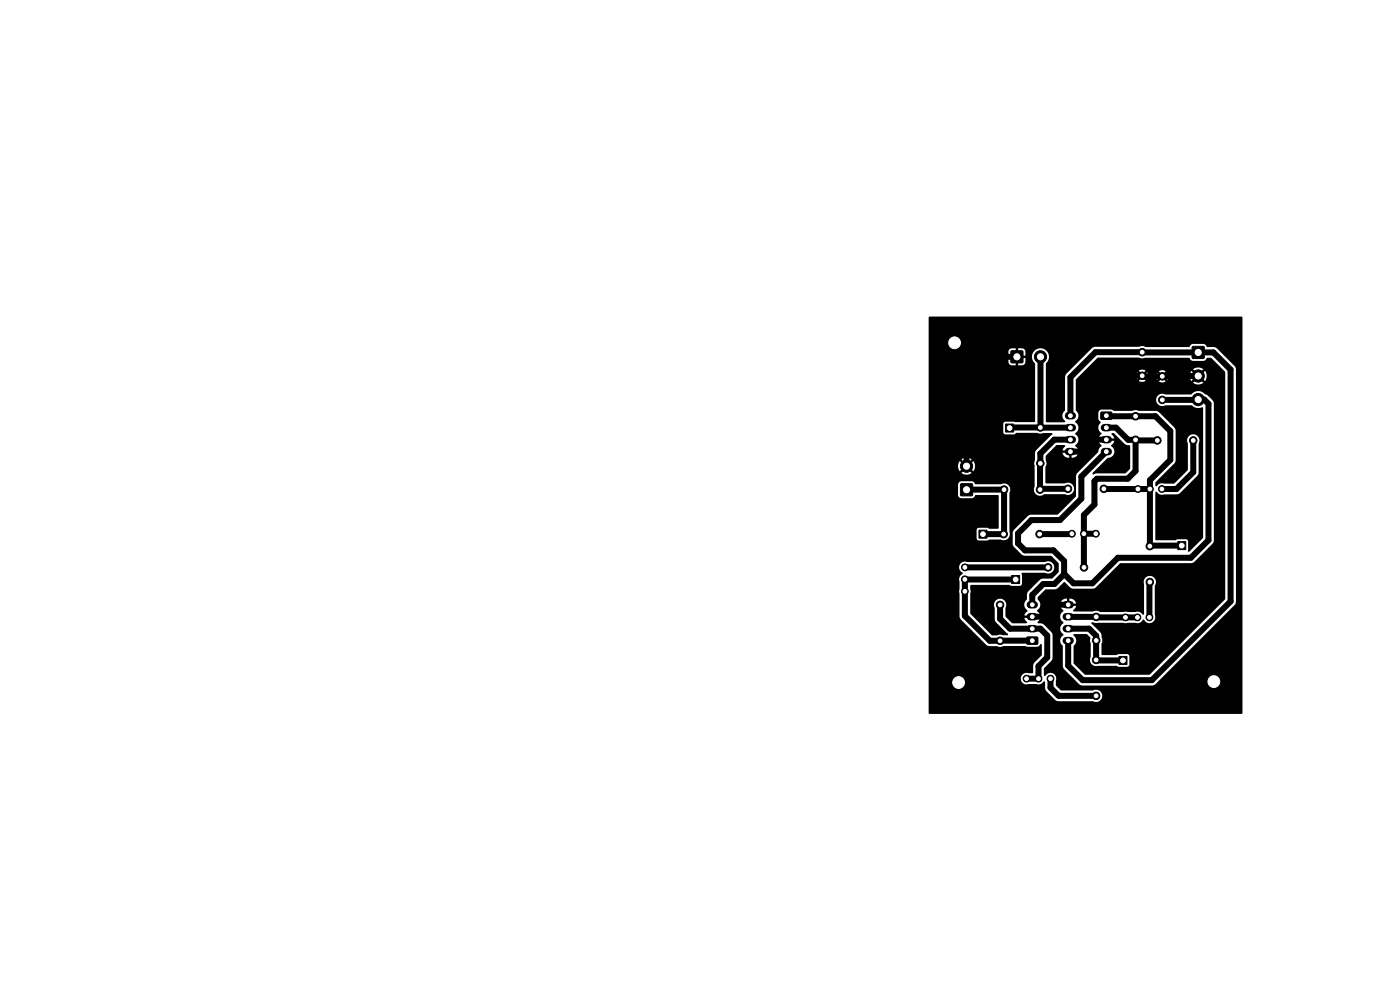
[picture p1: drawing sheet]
<svg xmlns="http://www.w3.org/2000/svg" width="297mm" height="210mm" viewBox="0 0 297 210" stroke-linecap="round" stroke-linejoin="round" font-family="sans-serif">
<g fill="#000" stroke="#000" stroke-width=".21">
<path d="M214.5 74.5h2.5v2.4h-2.5zM253 73.5h2.4v2.5h-2.4zM213.3 90h1.7v1.7h-1.7zM233.6 87.5l2.1-.1 .2 .2v1.2l-.2 .2h-2l-.2-.3zM203.8 102.7h2.5v2.4h-2.5zM207.7 112.5h1.7v1.7h-1.7zM249.9 114.9h1.7v1.7h-1.7zM214.6 122.1h1.7v1.7h-1.7zM217.9 135.2l2.1-.1 .2 .3v1.1l-.3 .2h-2l-.1-.2zM237.4 139.3h1.7v1.7h-1.7z"/>
<circle cx="202.5" cy="72.7" r="2.5"/>
<circle cx="220.7" cy="75.7" r="1.3"/>
<circle cx="242.3" cy="74.7" r=".8"/>
<circle cx="242.3" cy="79.7" r=".8"/>
<circle cx="246.6" cy="79.8" r=".8"/>
<circle cx="254.2" cy="79.8" r="1.3"/>
<circle cx="205" cy="98.9" r="1.3"/>
<circle cx="220.7" cy="98.3" r=".8"/>
<circle cx="220.7" cy="90.7" r=".8"/>
<circle cx="240.9" cy="93.3" r=".8"/>
<circle cx="240.9" cy="88.3" r=".8"/>
<circle cx="245.5" cy="93.4" r=".8"/>
<circle cx="246.6" cy="84.8" r=".8"/>
<circle cx="253.1" cy="93.4" r=".8"/>
<circle cx="254.2" cy="84.8" r="1.3"/>
<circle cx="212.9" cy="113.3" r=".8"/>
<circle cx="213" cy="103.9" r=".8"/>
<circle cx="220.5" cy="113.3" r=".8"/>
<circle cx="220.6" cy="103.9" r=".8"/>
<circle cx="226.6" cy="103.7" r=".8"/>
<circle cx="227.4" cy="113.2" r=".72"/>
<circle cx="229.9" cy="113.2" r=".72"/>
<circle cx="232.5" cy="113.2" r=".72"/>
<circle cx="234.2" cy="103.7" r=".8"/>
<circle cx="241.4" cy="103.7" r=".72"/>
<circle cx="243.9" cy="115.8" r=".8"/>
<circle cx="244" cy="103.7" r=".72"/>
<circle cx="246.5" cy="103.7" r=".72"/>
<circle cx="204.7" cy="120.3" r=".72"/>
<circle cx="204.7" cy="125.4" r=".72"/>
<circle cx="204.7" cy="122.9" r=".72"/>
<circle cx="212.2" cy="135.9" r=".8"/>
<circle cx="212.2" cy="128.3" r=".8"/>
<circle cx="222.3" cy="120.4" r=".8"/>
<circle cx="230" cy="120.4" r=".8"/>
<circle cx="232.5" cy="140" r=".8"/>
<circle cx="232.6" cy="130.9" r=".8"/>
<circle cx="232.6" cy="135.9" r=".8"/>
<circle cx="238.8" cy="131" r=".72"/>
<circle cx="241.3" cy="131" r=".72"/>
<circle cx="243.8" cy="131" r=".72"/>
<circle cx="243.9" cy="123.5" r=".8"/>
<circle cx="203.4" cy="144.8" r="2.5"/>
<circle cx="217.8" cy="144" r=".72"/>
<circle cx="220.3" cy="144" r=".72"/>
<circle cx="222.9" cy="144" r=".72"/>
<circle cx="232.5" cy="147.6" r=".8"/>
<circle cx="257.5" cy="144.6" r="2.5"/>
</g>
<g fill="none" stroke="#000" stroke-width="1.6">
<path d="M226.7 90.7h.8M226.7 93.3h.8M226.7 95.8h.8M226.7 88.2h.8M234.3 90.7h.8M234.3 93.3h.8M234.3 95.8h.8M218.6 133.4h.8M218.6 130.8h.8M218.6 128.3h.8M226.2 133.4h.8M226.2 130.8h.8"/>
<path d="M226.2 128.3h.8M226.2 135.9h.8"/>
</g>
<g fill="none" stroke="#000" stroke-width="1.3">
<path d="M215.7 75.7h-5.5l-5.2 5.1v18.1M220.7 75.7v15M254.2 79.8l-21.6-.1-1.7 1.7v10.4l1.5 1.5M220.7 90.7h6.4M220.7 90.7h-6.4l-.1 .1M227.1 88.2v-8.2l5.3-5.3 25 .1 3.7 3.6v49.2l-16.7 16.7h-14.7l-3.1-3.1v-5.3M227.1 93.3h-3.4l-3 2.9-.1 7.7 .2-.2h5.8M232.4 93.3h2.3M232.4 93.3l-2.6 2.5h-2.7M234.7 95.8l-5.3 5.3v4.7l-4.5 4.5h-6.1l-2.8 2.9v2.1l1.5 1.5h6l2.2 2.2v2.8l-2 2.1h-2.4l-2.3 2.3v2.1h.3M234.7 88.2l.1 .1h10.3l3.2 3.1v6.2l-4.3 4.3v13.9M234.7 90.7h2.1l2.5 2.6h1.6"/>
<path d="M240.9 93.3v6.6l-1.7 1.7h-6.5l-.5 .5v4.9l-2.3 2.3v11M240.9 93.3l.1 .1h4.5M240.9 88.3h.1M246.6 84.8h8.9l.9 .9v28.9l-3.8 3.7h-15.4l-5.5 5.4h-3.9l-2.1-2M253.1 93.4v6.8l-3.5 3.5h-3.2M205 103.9h8v9.3l-4.5 .1M227.4 113.2l-6.9 .1M229.9 113.2h2.6M234.2 103.7h9.8M250.7 115.7h-6.7l-.1 .2M204.7 120.4h17.6M212.2 128.3v3l2.1 2.1h6.4l1.5 1.4v4.7l-1.9 1.8v2.7h-2.5"/>
<path d="M215.5 122.9h-10.8v7.8l5.3 5.2h9M226.6 133.4h4.4l1.6 1.5-.1 5.1 .1 .1h5.6M226.6 128.3h-2l-2.5 2.5h-3.1M226.6 130.8l14.7 .2M229.9 120.3l.1 .1M243.9 123.5l-.1 7.5 .1-.1M222.9 144v1.9l1.7 1.7h7.9"/>
</g>
<path d="M197.1 67.2h66.3l.2 .1v11h-1.4l-.3-.6-3.7-3.8-.7-.3h-1.4l-.4-.5-.3-.1h-2.4l-.8 .6h-9.1l-.7-.2-.8 .2h-9.5l-.4 .2-5.7 5.8-.1 7.4a1.55 1.55 0 0 0 .1 2.4l-.2 .2h-3.7l-.2-.1v-12.4a1.81 1.81 0 0 0 .1-2.7 1.81 1.81 0 0 0-2.7 .2h-1.8l-.4-.6-1.1-.1v1.2h-.5v-1.2l-1.1 .1-.5 .5v.9h1.2v.5h-1.2l.1 1.2 .5 .4h1v-1.2h.5v1.2l1.1-.1 .4-.5v-1h-1.2v-.5h1.2v-.8h1.8a1.93 1.93 0 0 0 .3 2.6v12.2l-.2 .1h-6.2l-.4 .3v2l.5 .4 1.8-.1 .5-.3h4.4l.6 .2 2.6-.1a.3 .3 0 0 1 0 .3 .3 .3 0 0 1-.3 .2l-3.2 3.2-.3 2.6 .1 .6h-12.7l-.3-1-.9 .8-.3-.3 .8-.8a1.79 1.79 0 0 0-2.1 0l.8 .8-.4 .3-.9-.7a1.79 1.79 0 0 0 .1 2.1l.8-.9 .4 .4-.8 .9a1.79 1.79 0 0 0 2.1-.1l-.8-.8 .3-.4 .9 .9 .3-.5v-.7h12.7v4.4l-.2 .6h-5a1.33 1.33 0 0 0-2-1.1h-5.3l-.8-.6h-2.3l-.4 .1-.3 .6 .1 2.3 .1 .3 .4 .3h2.4l.8-.7h4.7l.2 .1-.1 7-1.9 .1-.5-.2h-2l-.2 .4v1.8l.1 .3 .3 .2h1.8l.5-.3h2.4a1.32 1.32 0 0 0 1.5-.1 1.32 1.32 0 0 0 .4-1.5v-8.3l.1-.7h5v.2a1.35 1.35 0 0 0 .9 1.1 1.35 1.35 0 0 0 1.4-.3h4.3a1.32 1.32 0 0 0 2-1.1 1.32 1.32 0 0 0-2-1.1l-4.1-.1v-3.5a1.39 1.39 0 0 0 0-1.4l.1-1 2.2-2.2h1.7l.2 .3-.6 .9h1.4v.5h-1.4a1.31 1.31 0 0 0 1.4 1v-1h.5v1h.3a1.3 1.3 0 0 0 1.2-1h-1.4v-.5h1.4l-.7-1.1a1.5 1.5 0 0 0 0-2.5 1.5 1.5 0 0 0 0-2.6 1.49 1.49 0 0 0 .1-2.4v-6.5l4.7-4.6 8.7-.1 .6 .2 10-.1 .5 .5 .4 .2h2.3l.3-.2 .4-.5h.8l3 2.9v.8h-3.9l-.4-.9-.8 .8-.4-.3 .9-.9a1.79 1.79 0 0 0-2.2 0l.8 .9-.3 .3-.8-.8-.4 1h-4.5l-.3-.6-.6 .7-.4-.4 .7-.6a1.29 1.29 0 0 0-1.5 0l.7 .6-.3 .4-.7-.7-.2 .5h-1.7l-.2-.6-.7 .7-.3-.4 .6-.7a1.29 1.29 0 0 0-1.4 0l.7 .7-.4 .4-.7-.7a1.29 1.29 0 0 0 0 1.4l.7-.6 .4 .3-.7 .7a1.29 1.29 0 0 0 1.4 0l-.6-.7 .3-.3 .7 .6 .2-.8h1.7l.2 1 .7-.7 .3 .3-.6 .7a1.29 1.29 0 0 0 1.4 0l-.7-.7 .4-.3 .6 .7 .3-.9h4.5l.4 1.1 .8-.8 .3 .4-.7 .9a1.79 1.79 0 0 0 2.1-.1l-.9-.8 .4-.4 .8 .8 .3-.5 .1-.7h3.9v6h-2.4l-.3-.7-1-1-.5-.2a2.04 2.04 0 0 0-3.1 0h-5.4a1.32 1.32 0 0 0-1.9 1.1 1.32 1.32 0 0 0 1.9 1.2h5.6a2.19 2.19 0 0 0 2.4 .4v27.6l-2.9 3a.23 .23 0 0 1-.3 0 .23 .23 0 0 1 .1-.4l-.1-1.8-.3-.4h-1.9l-.5 .2h-4l-.2-.1v-10l.1-.2 .3 .1a1.25 1.25 0 0 0 1.5 .5h2.7l.5-.2 3.9-3.9 .2-.5v-6.2a1.32 1.32 0 0 0-1.2-2 1.32 1.32 0 0 0-1.1 2v5.6l-2.9 2.9h-2.2a1.64 1.64 0 0 0-1.7 .6l-.1-.2v-.7l4-4 .3-.5v-6.4l-.3-.7-3.2-3.3-.7-.2h-3.6l-.6-.2-.8 .2h-3.9l-.6-.3h-2.1l-.4 .3-.2 .3v1.3l.2 .4a.35 .35 0 0 1 .3 .5 1.44 1.44 0 0 0 .2 2.3l-.7 1h1.4v.5h-1.4l.2 .4 .5 .6-.1 .2a1.34 1.34 0 0 0-.6 1.2l-4.6 4.6-.1 .5v4.3l-3.9 3.8-6 .2-3.5 3.4v3l2 2 .5 .2h5.6l1.6 1.7-.1 1.8-1.3 1.3h-2l-.6 .3-2.6 2.6-.1 .5v1a1.51 1.51 0 0 0 .1 2.5l-.7 1h1.4v.5h-1.4l.6 .8v.2l-3.1 .1-1.5-1.4v-1.8a1.32 1.32 0 0 0-1.1-2 1.32 1.32 0 0 0-1.2 2l.1 2.7 2.7 2.7v.3l-1.7-.1-.6 .2h-1l-4.6-4.6v-6.1h8.2l.5 .2h1.8l.4-.4-.1-2.2 .1-.2h4.9a1.32 1.32 0 0 0 1.9-1.1 1.32 1.32 0 0 0-1.9-1.2h-16.6a1.26 1.26 0 0 0-1.6 .8 1.26 1.26 0 0 0 .8 1.6l-.1 .1a1.28 1.28 0 0 0-.6 1.7v7.3l.1 .5 5.5 5.6 .7 .3h1.7a1.4 1.4 0 0 0 1.3-.1l7.1 .2 .6-.4a.2 .2 0 0 1 .2-.2 .2 .2 0 0 1 .2 .2v2.2l-1.7 1.9-.2 1.8-.9 .1a1.23 1.23 0 0 0-1.7 1.2 1.23 1.23 0 0 0 1.8 1.1h1.6a1.64 1.64 0 0 0 1.7-.6l.1 .2v1.3l.2 .5 2.2 2.2h7.8a1.32 1.32 0 0 0 1.9-1.1 1.32 1.32 0 0 0-1.9-1.1h-6.8l-1.1-1.1v-1a1.26 1.26 0 0 0-.7-1.6 1.26 1.26 0 0 0-1.6 .6l-.2-.2v-1.4l1.5-1.6 .3-.5v-5l-.3-.6-1.6-1.6-1.3-.4 .6-1h-1.4v-.5h1.4l-.7-1.1a1.49 1.49 0 0 0 .1-2.4l.1-.5 1.6-1.6 2.3-.1 1.7-1.4 1.2 1.1 .5 .2h4.7l5.4-5.3 15.3-.1 .5-.2 3.8-3.9 .3-.6v-29.1h2.4v41.5l-16 16h-13.7l-2.4-2.4v-3.6a1.55 1.55 0 0 0-.1-2.4l.2-.2h2.6l.8 .7 .1 4.1a1.32 1.32 0 0 0 .1 1.5 1.32 1.32 0 0 0 1.4 .4h4l.4 .3 1.9-.1 .4-.3v-2l-.5-.4h-1.8l-.4 .3-3.2-.1v-2.3l.2-.8-.2-1.2-.3-.5-1.6-1.6a.25 .25 0 0 1-.3-.2 .25 .25 0 0 1 .2-.3l.7 .2h9l.8-.4a.34 .34 0 0 1 .4-.4 .34 .34 0 0 1 .3 .4 1.25 1.25 0 0 0 1.6 .2 1.25 1.25 0 0 0 .5-1.6v-6.1a1.31 1.31 0 0 0-.9-2.1 1.31 1.31 0 0 0-1.4 1.7v6.3l-.3 .2a1.31 1.31 0 0 0-1.6-.6h-7.4l-.7-.2-.8 .1h-4.1l-.1-.3 .4-.4 .2-.5h-1.4v-.5h1.4a1.31 1.31 0 0 0-1.4-1v1h-.5v-1h-.3a1.3 1.3 0 0 0-1.2 1h1.4v.5h-1.4l.2 .5 .4 .4a.64 .64 0 0 1-.4 .7 1.51 1.51 0 0 0 .5 2 1.5 1.5 0 0 0 0 2.5 1.49 1.49 0 0 0-.1 2.5l.1 4.5 3.6 3.7 15.4 .1 .5-.3 16.9-16.9 .2-.5v-49.4h1.4l-.1 73.1h-66.3l-.2-.2zM235.8 91.9h.5l2.4 2.4 1 .3 .1 4.8-1.1 1h-6.1l-.5 .2a.2 .2 0 0 1-.3 0 .2 .2 0 0 1 0-.3l3.2-3.1a1.41 1.41 0 0 0 1.4-1.1 1.41 1.41 0 0 0-.7-1.6l.7-1h-1.4v-.5h1.4l-.6-.8z" fill="#000"/>
<g fill="#fff" stroke="#fff" stroke-width=".21">
<circle cx="246.6" cy="84.8" r=".4"/>
<circle cx="246.6" cy="79.8" r=".4"/>
<circle cx="242.3" cy="74.7" r=".4"/>
<circle cx="242.3" cy="79.7" r=".4"/>
<circle cx="254.2" cy="84.8" r=".65"/>
<circle cx="254.2" cy="79.8" r=".65"/>
<circle cx="254.2" cy="74.8" r=".65"/>
<circle cx="257.5" cy="144.6" r="1.25"/>
<circle cx="212.9" cy="113.3" r=".4"/>
<circle cx="220.5" cy="113.3" r=".4"/>
<circle cx="222.9" cy="144" r=".4"/>
<circle cx="220.3" cy="144" r=".4"/>
<circle cx="217.8" cy="144" r=".4"/>
<circle cx="205" cy="103.9" r=".65"/>
<circle cx="205" cy="98.9" r=".65"/>
<circle cx="204.7" cy="120.4" r=".4"/>
<circle cx="204.7" cy="122.9" r=".4"/>
<circle cx="204.7" cy="125.4" r=".4"/>
<circle cx="202.5" cy="72.7" r="1.25"/>
<circle cx="215.5" cy="122.9" r=".5"/>
<circle cx="219" cy="135.9" r=".4"/>
<circle cx="219" cy="133.4" r=".4"/>
<circle cx="219" cy="130.8" r=".4"/>
<circle cx="219" cy="128.3" r=".4"/>
<circle cx="226.6" cy="128.3" r=".4"/>
<circle cx="226.6" cy="130.8" r=".4"/>
<circle cx="226.6" cy="133.4" r=".4"/>
<circle cx="226.6" cy="135.9" r=".4"/>
<circle cx="240.9" cy="93.3" r=".4"/>
<circle cx="240.9" cy="88.3" r=".4"/>
<circle cx="227.4" cy="113.2" r=".4"/>
<circle cx="229.9" cy="113.2" r=".4"/>
<circle cx="232.5" cy="113.2" r=".4"/>
<circle cx="208.5" cy="113.3" r=".5"/>
<circle cx="232.5" cy="140" r=".4"/>
<circle cx="232.5" cy="147.6" r=".4"/>
<circle cx="226.6" cy="103.7" r=".4"/>
<circle cx="234.2" cy="103.7" r=".4"/>
<circle cx="214.2" cy="90.8" r=".5"/>
<circle cx="232.6" cy="130.9" r=".4"/>
<circle cx="232.6" cy="135.9" r=".4"/>
<circle cx="245.5" cy="93.4" r=".4"/>
<circle cx="253.1" cy="93.4" r=".4"/>
<circle cx="234.7" cy="88.2" r=".4"/>
<circle cx="234.7" cy="90.7" r=".4"/>
<circle cx="234.7" cy="93.3" r=".4"/>
<circle cx="234.7" cy="95.8" r=".4"/>
<circle cx="227.1" cy="95.8" r=".4"/>
<circle cx="227.1" cy="93.3" r=".4"/>
<circle cx="227.1" cy="90.7" r=".4"/>
<circle cx="227.1" cy="88.2" r=".4"/>
<circle cx="220.7" cy="90.7" r=".4"/>
<circle cx="220.7" cy="98.3" r=".4"/>
<circle cx="243.8" cy="131" r=".4"/>
<circle cx="241.3" cy="131" r=".4"/>
<circle cx="238.8" cy="131" r=".4"/>
<circle cx="238.2" cy="140.1" r=".5"/>
<circle cx="213" cy="103.9" r=".4"/>
<circle cx="220.6" cy="103.9" r=".4"/>
<circle cx="243.9" cy="115.9" r=".4"/>
<circle cx="243.9" cy="123.5" r=".4"/>
<circle cx="246.5" cy="103.7" r=".4"/>
<circle cx="244" cy="103.7" r=".4"/>
<circle cx="241.4" cy="103.7" r=".4"/>
<circle cx="215.7" cy="75.7" r=".65"/>
<circle cx="220.7" cy="75.7" r=".65"/>
<circle cx="212.2" cy="128.3" r=".4"/>
<circle cx="212.2" cy="135.9" r=".4"/>
<circle cx="230" cy="120.4" r=".4"/>
<circle cx="222.3" cy="120.4" r=".4"/>
<circle cx="250.7" cy="115.7" r=".5"/>
<circle cx="203.4" cy="144.8" r="1.25"/>
</g>
</svg>
